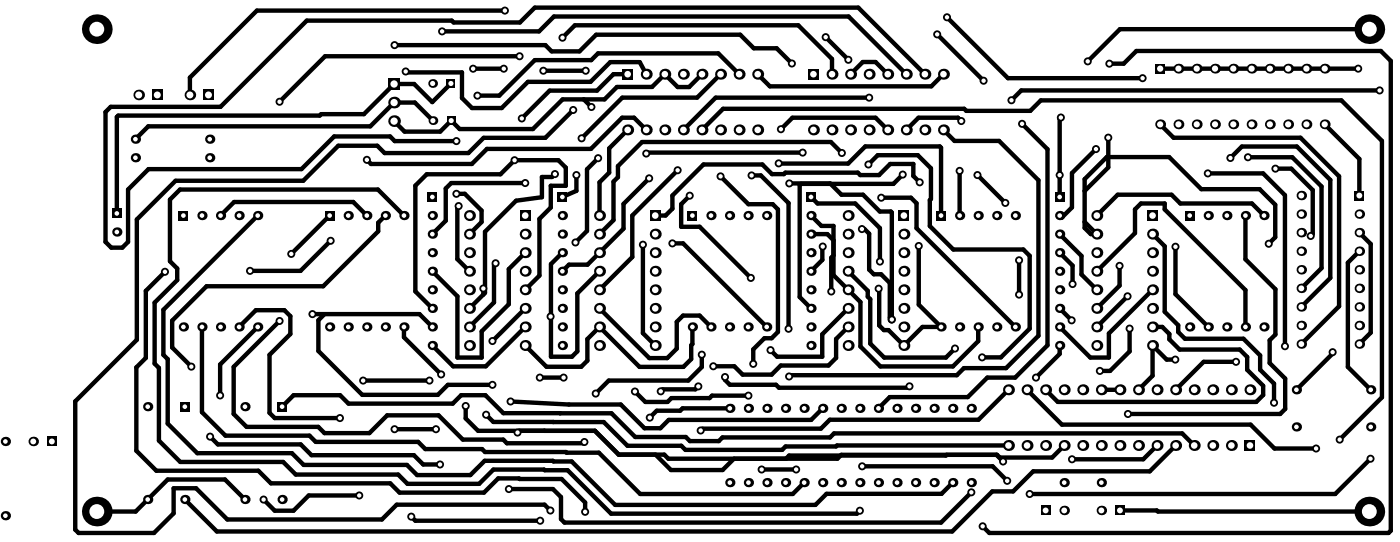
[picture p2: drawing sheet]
<svg xmlns="http://www.w3.org/2000/svg" width="637mm" height="247mm" viewBox="0 0 637 247" stroke-linecap="round" stroke-linejoin="round" font-family="sans-serif">
<g fill="none" stroke="#000" stroke-width="2">
<path d="M201 14h44l7-6h134l26 26M230 5h-113l-31 30v8M256 17l6-5h101l16 15v7M376 17l10 10M426 16l22 21M431 8l28 28h61M623 13h-113l-15 15M180 21h68l3 2h13l7-7h66l6 6h10l7 7M185 33h25v12l5 4h13l12-12h29l9-9h13l3 6M205 38l-8 8-9-8h-9l-13 14h-20v1h-92h-1v44M215 31h14M236 26h-88l-21 20"/>
<path d="M247 32h20M286 34h-7l-7 7h-22l-13 13M319 34l-5 6h-6l-5-6-6 6h-16l-6 5h-19l-13 14h-34l-4-4-5 5h-16l-5-5M328 34l-11 10h-34l-18 19M336 34l-9-10h-55l-3 3h-26l-16 17h-10M345 34l5 5h74l5-5M387 34l6-6h5l6 6M421 34l-30-31h-148l-6 7h-31v-1h-66l-40 40h-50l-2 2v59l3 3h5l2-3v-24l10-9h69l15-15h26l2 2h28M505 29h6l6-6h111l5 5v213l-1 1h-182l-3-3M528 31h90M197 55l-8-8h-10l-10 10h-102l-5 6M261 50l-13 13h-28l-7 7h-38l-3-4h-18l-16 16h-58l-18 18v55l-28 28v58l2 1h34l9-8v-12h10l14 14h71l7-6h67l2 2"/>
<path d="M266 45l3 4M286 59l-9 9v11l-4 4v15M294 59l-5-5h-6l-14 14h-47l-7 7h-46l-2-2M319 59l10-10h110l1 1h29l5-4h136l19 18v117l-19 19M355 59l6-5h37l6 5M396 44h-70l-15 15M429 59l5 5h21l18 18v71l-15 14h-19l-4 4h-75h-1M437 55l-1-1h-18l-6 5M465 56l12 12v89l-15 15h-13l-9 9h-35l-5 5M483 53l-1 1v36M528 57l6 6h58l17 17v59l-17 18M603 57l16 15v17"/>
<path d="M628 41h-163l-5 5M253 79l-2 2h-4v9l-12 1-14 14v28l-1 1M262 80v7l-6 3M272 72l-5 5v28l-5 5M308 77l-20 21v19l-15 15M342 80h4l13 12v58M354 74h.1M354 74h32l8-7h34v31M365 69h-70l-1 1M383 70l-5-5h-86l-11 11v5l-2 2v17l-6 7M395 75l4-4h19l6 6-1 26 11 11h32l3 2v34l-14 13h-8M411 79l-4 5h-43v51l5 5"/>
<path d="M437 78v20M445 80l13 12M499 68l-11 11v15l-5 5-1-1M504 63v13l-10 11M550 79h25l10 10v69M560 72l5-5h25l15 15v44l-13 14M568 72h20l13 13v37l-9 9M580 77h8l9 9v20l-1 1M100 98l7-6h54l6 6M117 98l-43 43v20l2 2v30l14 13h43l5 6h47l5 4h24l7-6h39l20 20h91l5-5h52l6-5M150 98l-17 18M175 98l-3 3v4l-25 25h-53l-16 16v12l9 9"/>
<path d="M184 98l-12-12h-90l-5 5v28l4 3v5l-11 11v27l2 2v33l10 10h47l6 6h46l4 4h33l7-6h33l20 20h112l1-2M208 88h4l7 8v5l-5 6M209 94h-1v24l6 5M239 83h-34l-2 3v14l-6 7M295 81l-11 12v11l-17 16h-8l-3 3M314 89l-4 4v10h8l24 23M328 80l13 13h11l2 2v56l-3 3h-3l-5 5v7M359 83h19l5 6h10l7 7h5l1 1v48h-1v-16l-4-4h-3l-2-2v-17l-3-2h-1M369 90l3 3h17l11 11v15M369 98l5 5h5v22l13 12v21l9 9h33l11-12v-6M401 90h14l2 2v12l45 45M419 83l-3-3v-5h-11l-5 5h-9l-1-1h-33h-6l-4-4h-27l-14 14v6l-3 3h-5"/>
<path d="M499 98l10-9h24l4 4h33l5 5M567 98v20l13 14v20l-2 3v10l7 7v14l-2 2h-70M150 110l-13 13h-23M226 120h-1v18l-11 11M239 115l-7 7v16l-13 13v12h-11v-28l-11-12M256 115l-5 5v42h9l3-2v-27l10-10M293 111v41l5 5M306 111h5l38 38M369 107h8l2 2M374 112v6l-5 5M379 116l-1 1v16M418 112v27l10 10h-8l-9 8-7-7h-2l-2-2v-17"/>
<path d="M464 118v16M482 107l10 9v9l7 7M482 115l6 6v8M494 101l5 6h-3l-2-3v-22l10-11h28l15 15h26l7 7v15l-3 3M525 107l5 5v30l6 6v3l3 3h27l7 8v6l7 7v8M535 112v22l15 15M619 114l-6 6v47l11 10M619 106l5 5v40l-5 6M75 124l-9 8v31l-4 4v38l9 9h47l5 6h55l4 4h38l7-6h29l10 11v4M220 134l-6 6M220 131v3M239 132l6-7v-25l6-6v-9h6v-9l-3-3h-20l-6 6h-34l-5 5v49l8 7"/>
<path d="M386 123l9 9v3l1 1v20l6 7h28l5-4M499 123l18-17v-11l2-2h11v2l37 37v17M509 121v9l-10 10M513 135l-14 14M513 135h.1M525 132l-20 20v11h-9l-14-14M92 149v39l11 10h38l3 3h46l4 3h25l2 2h52l18 19h70l5-5M109 149l7-8h13l3 3v8l-9 9v27l2 2h30M117 149l-17 17v14M127 146l-21 21v21l6 6h33l3 3h20l8-8h24l11 11h18l2 2h34l1-1M142 143h49l6 6M148 143l-3 3v14l20 20h34l5-5h20"/>
<path d="M184 149v4l17 17M224 155h.1M239 140l-15 15M239 149l-18 18h-15l-9-10M251 144h.1M273 140l22 23h9l4-4v-13l3-2h7l6 5M315 149v14l-4 4h-20l-18-18-6 5v10l-2 3h-16l-10-10M386 140l-12 12v10h-20l-3-3M386 149l-6 5v9l-3 3h-22l-4 4h-13l-4-3h-9M482 157v4l-11 11M482 140l6 6M514 149v11l-9 9h-4"/>
<path d="M525 149h4l3 3v2l5 5h27l4 3v6l7 8v4l-3 3h-91l-5-6M165 173h30M246 172h10M289 178l5 5h10l2-2h17l1-1h17M318 176l-2 1h-14l-1 1M319 161v6l-6 6h-36l-6 6M330 172v1l2 2h21l1 1h59h1M459 177l-14 14h-67l-4 4h-54l-1 1M467 177l16 16h86l11 11h19M501 177h9M535 164h-4l-6-7v14l-7 6M562 165h-14l-13 12"/>
<path d="M606 160v1l-16 16M96 199l3 3h38l5 5h46l5 4h7M128 185l6-5h21l4 4h47l4-4h11l8 8h49l11 11h23l2 2h13l2-2h49l2-2h158l5 6M180 195h18M212 185v5l6 6h53l11 11h20l2 2h77l2-2h71l1 1h24l5-5M221 189l4 3h50l11 11h24l2 2h44l2-2h22h1h78M232 183l27 1h24l10 11h8l3-4h65l5-5M236 196v1M248 196h.1M252 192h.1M255 188h.1M332 186h-21l-1 1h-11l-3 3"/>
<path d="M298 207l7 7h24l5-5M347 214h15M392 212h60l6 7M431 207h-72l-1 2M453 207l3 3M527 203l-7 6h-32M535 203l-12 11h-53l-9 10h-9l-19 18h-334l-15-15M624 209l-16 16h-139M111 227l-9-9h-26l-14 15h-18M163 225h-22l-7 7h-9l-5-5M187 235l2 2h57M232 223h20l3 3v10l2 2h171l14-14"/>
<path d="M510 232h16l1 1h96"/>
</g>
<circle cx="483" cy="53" r="1.8" fill="#000"/>
<circle cx="483" cy="53" r="1" fill="#fff"/>
<circle cx="418" cy="112" r="1.8" fill="#000"/>
<circle cx="418" cy="112" r="1" fill="#fff"/>
<circle cx="482" cy="80" r="1.8" fill="#000"/>
<circle cx="482" cy="80" r="1" fill="#fff"/>
<circle cx="293" cy="111" r="1.8" fill="#000"/>
<circle cx="293" cy="111" r="1" fill="#fff"/>
<circle cx="262" cy="80" r="1.8" fill="#000"/>
<circle cx="262" cy="80" r="1" fill="#fff"/>
<circle cx="209" cy="94" r="1.8" fill="#000"/>
<circle cx="209" cy="94" r="1" fill="#fff"/>
<circle cx="400" cy="119" r="1.8" fill="#000"/>
<circle cx="400" cy="119" r="1" fill="#fff"/>
<circle cx="513" cy="135" r="1.8" fill="#000"/>
<circle cx="513" cy="135" r="1" fill="#fff"/>
<circle cx="495" cy="28" r="1.8" fill="#000"/>
<circle cx="495" cy="28" r="1" fill="#fff"/>
<circle cx="376" cy="17" r="1.8" fill="#000"/>
<circle cx="376" cy="17" r="1" fill="#fff"/>
<circle cx="386" cy="27" r="1.8" fill="#000"/>
<circle cx="386" cy="27" r="1" fill="#fff"/>
<circle cx="610" cy="200" r="1.8" fill="#000"/>
<circle cx="610" cy="200" r="1" fill="#fff"/>
<circle cx="395" cy="75" r="1.8" fill="#000"/>
<circle cx="395" cy="75" r="1" fill="#fff"/>
<circle cx="447" cy="163" r="1.8" fill="#000"/>
<circle cx="447" cy="163" r="1" fill="#fff"/>
<circle cx="396" cy="44" r="1.8" fill="#000"/>
<circle cx="396" cy="44" r="1" fill="#fff"/>
<circle cx="505" cy="29" r="1.8" fill="#000"/>
<circle cx="505" cy="29" r="1" fill="#fff"/>
<circle cx="447" cy="239" r="1.8" fill="#000"/>
<circle cx="447" cy="239" r="1" fill="#fff"/>
<circle cx="465" cy="56" r="1.8" fill="#000"/>
<circle cx="465" cy="56" r="1" fill="#fff"/>
<circle cx="355" cy="59" r="1.8" fill="#000"/>
<circle cx="355" cy="59" r="1" fill="#fff"/>
<circle cx="342" cy="80" r="1.8" fill="#000"/>
<circle cx="342" cy="80" r="1" fill="#fff"/>
<circle cx="359" cy="150" r="1.8" fill="#000"/>
<circle cx="359" cy="150" r="1" fill="#fff"/>
<circle cx="261" cy="50" r="1.8" fill="#000"/>
<circle cx="261" cy="50" r="1" fill="#fff"/>
<circle cx="250" cy="232" r="1.8" fill="#000"/>
<circle cx="250" cy="232" r="1" fill="#fff"/>
<circle cx="437" cy="55" r="1.8" fill="#000"/>
<circle cx="437" cy="55" r="1" fill="#fff"/>
<circle cx="460" cy="46" r="1.8" fill="#000"/>
<circle cx="460" cy="46" r="1" fill="#fff"/>
<circle cx="628" cy="41" r="1.8" fill="#000"/>
<circle cx="628" cy="41" r="1" fill="#fff"/>
<circle cx="624" cy="209" r="1.8" fill="#000"/>
<circle cx="624" cy="209" r="1" fill="#fff"/>
<circle cx="469" cy="225" r="1.8" fill="#000"/>
<circle cx="469" cy="225" r="1" fill="#fff"/>
<circle cx="458" cy="219" r="1.8" fill="#000"/>
<circle cx="458" cy="219" r="1" fill="#fff"/>
<circle cx="392" cy="212" r="1.8" fill="#000"/>
<circle cx="392" cy="212" r="1" fill="#fff"/>
<circle cx="359" cy="171" r="1.8" fill="#000"/>
<circle cx="359" cy="171" r="1" fill="#fff"/>
<circle cx="267" cy="32" r="1.8" fill="#000"/>
<circle cx="267" cy="32" r="1" fill="#fff"/>
<circle cx="247" cy="32" r="1.8" fill="#000"/>
<circle cx="247" cy="32" r="1" fill="#fff"/>
<circle cx="236" cy="26" r="1.8" fill="#000"/>
<circle cx="236" cy="26" r="1" fill="#fff"/>
<circle cx="127" cy="46" r="1.8" fill="#000"/>
<circle cx="127" cy="46" r="1" fill="#fff"/>
<circle cx="127" cy="146" r="1.8" fill="#000"/>
<circle cx="127" cy="146" r="1" fill="#fff"/>
<circle cx="266" cy="201" r="1.8" fill="#000"/>
<circle cx="266" cy="201" r="1" fill="#fff"/>
<circle cx="289" cy="178" r="1.8" fill="#000"/>
<circle cx="289" cy="178" r="1" fill="#fff"/>
<circle cx="341" cy="180" r="1.8" fill="#000"/>
<circle cx="341" cy="180" r="1" fill="#fff"/>
<circle cx="448" cy="37" r="1.8" fill="#000"/>
<circle cx="448" cy="37" r="1" fill="#fff"/>
<circle cx="426" cy="16" r="1.8" fill="#000"/>
<circle cx="426" cy="16" r="1" fill="#fff"/>
<circle cx="96" cy="199" r="1.8" fill="#000"/>
<circle cx="96" cy="199" r="1" fill="#fff"/>
<circle cx="200" cy="211" r="1.8" fill="#000"/>
<circle cx="200" cy="211" r="1" fill="#fff"/>
<circle cx="296" cy="190" r="1.8" fill="#000"/>
<circle cx="296" cy="190" r="1" fill="#fff"/>
<circle cx="253" cy="79" r="1.8" fill="#000"/>
<circle cx="253" cy="79" r="1" fill="#fff"/>
<circle cx="383" cy="70" r="1.8" fill="#000"/>
<circle cx="383" cy="70" r="1" fill="#fff"/>
<circle cx="318" cy="176" r="1.8" fill="#000"/>
<circle cx="318" cy="176" r="1" fill="#fff"/>
<circle cx="301" cy="178" r="1.8" fill="#000"/>
<circle cx="301" cy="178" r="1" fill="#fff"/>
<circle cx="319" cy="196" r="1.8" fill="#000"/>
<circle cx="319" cy="196" r="1" fill="#fff"/>
<circle cx="221" cy="189" r="1.8" fill="#000"/>
<circle cx="221" cy="189" r="1" fill="#fff"/>
<circle cx="269" cy="49" r="1.8" fill="#000"/>
<circle cx="269" cy="49" r="1" fill="#fff"/>
<circle cx="618" cy="31" r="1.8" fill="#000"/>
<circle cx="618" cy="31" r="1" fill="#fff"/>
<circle cx="514" cy="149" r="1.8" fill="#000"/>
<circle cx="514" cy="149" r="1" fill="#fff"/>
<circle cx="501" cy="169" r="1.8" fill="#000"/>
<circle cx="501" cy="169" r="1" fill="#fff"/>
<circle cx="488" cy="146" r="1.8" fill="#000"/>
<circle cx="488" cy="146" r="1" fill="#fff"/>
<circle cx="499" cy="68" r="1.8" fill="#000"/>
<circle cx="499" cy="68" r="1" fill="#fff"/>
<circle cx="535" cy="112" r="1.8" fill="#000"/>
<circle cx="535" cy="112" r="1" fill="#fff"/>
<circle cx="509" cy="121" r="1.8" fill="#000"/>
<circle cx="509" cy="121" r="1" fill="#fff"/>
<circle cx="354" cy="74" r="1.8" fill="#000"/>
<circle cx="354" cy="74" r="1" fill="#fff"/>
<circle cx="401" cy="90" r="1.8" fill="#000"/>
<circle cx="401" cy="90" r="1" fill="#fff"/>
<circle cx="435" cy="159" r="1.8" fill="#000"/>
<circle cx="435" cy="159" r="1" fill="#fff"/>
<circle cx="351" cy="159" r="1.8" fill="#000"/>
<circle cx="351" cy="159" r="1" fill="#fff"/>
<circle cx="330" cy="172" r="1.8" fill="#000"/>
<circle cx="330" cy="172" r="1" fill="#fff"/>
<circle cx="414" cy="176" r="1.8" fill="#000"/>
<circle cx="414" cy="176" r="1" fill="#fff"/>
<circle cx="133" cy="116" r="1.8" fill="#000"/>
<circle cx="133" cy="116" r="1" fill="#fff"/>
<circle cx="232" cy="223" r="1.8" fill="#000"/>
<circle cx="232" cy="223" r="1" fill="#fff"/>
<circle cx="442" cy="224" r="1.8" fill="#000"/>
<circle cx="442" cy="224" r="1" fill="#fff"/>
<circle cx="391" cy="232" r="1.8" fill="#000"/>
<circle cx="391" cy="232" r="1" fill="#fff"/>
<circle cx="75" cy="124" r="1.8" fill="#000"/>
<circle cx="75" cy="124" r="1" fill="#fff"/>
<circle cx="266" cy="233" r="1.8" fill="#000"/>
<circle cx="266" cy="233" r="1" fill="#fff"/>
<circle cx="232" cy="183" r="1.8" fill="#000"/>
<circle cx="232" cy="183" r="1" fill="#fff"/>
<circle cx="201" cy="170" r="1.8" fill="#000"/>
<circle cx="201" cy="170" r="1" fill="#fff"/>
<circle cx="180" cy="195" r="1.8" fill="#000"/>
<circle cx="180" cy="195" r="1" fill="#fff"/>
<circle cx="198" cy="195" r="1.8" fill="#000"/>
<circle cx="198" cy="195" r="1" fill="#fff"/>
<circle cx="246" cy="172" r="1.8" fill="#000"/>
<circle cx="246" cy="172" r="1" fill="#fff"/>
<circle cx="256" cy="172" r="1.8" fill="#000"/>
<circle cx="256" cy="172" r="1" fill="#fff"/>
<circle cx="347" cy="214" r="1.8" fill="#000"/>
<circle cx="347" cy="214" r="1" fill="#fff"/>
<circle cx="362" cy="214" r="1.8" fill="#000"/>
<circle cx="362" cy="214" r="1" fill="#fff"/>
<circle cx="163" cy="225" r="1.8" fill="#000"/>
<circle cx="163" cy="225" r="1" fill="#fff"/>
<circle cx="120" cy="227" r="1.8" fill="#000"/>
<circle cx="120" cy="227" r="1" fill="#fff"/>
<circle cx="100" cy="180" r="1.8" fill="#000"/>
<circle cx="100" cy="180" r="1" fill="#fff"/>
<circle cx="295" cy="81" r="1.8" fill="#000"/>
<circle cx="295" cy="81" r="1" fill="#fff"/>
<circle cx="306" cy="111" r="1.8" fill="#000"/>
<circle cx="306" cy="111" r="1" fill="#fff"/>
<circle cx="319" cy="161" r="1.8" fill="#000"/>
<circle cx="319" cy="161" r="1" fill="#fff"/>
<circle cx="271" cy="179" r="1.8" fill="#000"/>
<circle cx="271" cy="179" r="1" fill="#fff"/>
<circle cx="251" cy="144" r="1.8" fill="#000"/>
<circle cx="251" cy="144" r="1" fill="#fff"/>
<circle cx="562" cy="165" r="1.8" fill="#000"/>
<circle cx="562" cy="165" r="1" fill="#fff"/>
<circle cx="585" cy="158" r="1.8" fill="#000"/>
<circle cx="585" cy="158" r="1" fill="#fff"/>
<circle cx="550" cy="79" r="1.8" fill="#000"/>
<circle cx="550" cy="79" r="1" fill="#fff"/>
<circle cx="520" cy="36" r="1.8" fill="#000"/>
<circle cx="520" cy="36" r="1" fill="#fff"/>
<circle cx="431" cy="8" r="1.8" fill="#000"/>
<circle cx="431" cy="8" r="1" fill="#fff"/>
<circle cx="230" cy="5" r="1.8" fill="#000"/>
<circle cx="230" cy="5" r="1" fill="#fff"/>
<circle cx="580" cy="77" r="1.8" fill="#000"/>
<circle cx="580" cy="77" r="1" fill="#fff"/>
<circle cx="596" cy="107" r="1.8" fill="#000"/>
<circle cx="596" cy="107" r="1" fill="#fff"/>
<circle cx="568" cy="72" r="1.8" fill="#000"/>
<circle cx="568" cy="72" r="1" fill="#fff"/>
<circle cx="560" cy="72" r="1.8" fill="#000"/>
<circle cx="560" cy="72" r="1" fill="#fff"/>
<circle cx="365" cy="69" r="1.8" fill="#000"/>
<circle cx="365" cy="69" r="1" fill="#fff"/>
<circle cx="294" cy="70" r="1.8" fill="#000"/>
<circle cx="294" cy="70" r="1" fill="#fff"/>
<circle cx="256" cy="17" r="1.8" fill="#000"/>
<circle cx="256" cy="17" r="1" fill="#fff"/>
<circle cx="195" cy="173" r="1.8" fill="#000"/>
<circle cx="195" cy="173" r="1" fill="#fff"/>
<circle cx="165" cy="173" r="1.8" fill="#000"/>
<circle cx="165" cy="173" r="1" fill="#fff"/>
<circle cx="215" cy="31" r="1.8" fill="#000"/>
<circle cx="215" cy="31" r="1" fill="#fff"/>
<circle cx="229" cy="31" r="1.8" fill="#000"/>
<circle cx="229" cy="31" r="1" fill="#fff"/>
<circle cx="201" cy="14" r="1.8" fill="#000"/>
<circle cx="201" cy="14" r="1" fill="#fff"/>
<circle cx="217" cy="44" r="1.8" fill="#000"/>
<circle cx="217" cy="44" r="1" fill="#fff"/>
<circle cx="224" cy="175" r="1.8" fill="#000"/>
<circle cx="224" cy="175" r="1" fill="#fff"/>
<circle cx="224" cy="155" r="1.8" fill="#000"/>
<circle cx="224" cy="155" r="1" fill="#fff"/>
<circle cx="142" cy="143" r="1.8" fill="#000"/>
<circle cx="142" cy="143" r="1" fill="#fff"/>
<circle cx="185" cy="33" r="1.8" fill="#000"/>
<circle cx="185" cy="33" r="1" fill="#fff"/>
<circle cx="265" cy="63" r="1.8" fill="#000"/>
<circle cx="265" cy="63" r="1" fill="#fff"/>
<circle cx="599" cy="204" r="1.8" fill="#000"/>
<circle cx="599" cy="204" r="1" fill="#fff"/>
<circle cx="87" cy="167" r="1.8" fill="#000"/>
<circle cx="87" cy="167" r="1" fill="#fff"/>
<circle cx="150" cy="110" r="1.8" fill="#000"/>
<circle cx="150" cy="110" r="1" fill="#fff"/>
<circle cx="114" cy="123" r="1.8" fill="#000"/>
<circle cx="114" cy="123" r="1" fill="#fff"/>
<circle cx="187" cy="235" r="1.8" fill="#000"/>
<circle cx="187" cy="235" r="1" fill="#fff"/>
<circle cx="246" cy="237" r="1.8" fill="#000"/>
<circle cx="246" cy="237" r="1" fill="#fff"/>
<circle cx="378" cy="133" r="1.8" fill="#000"/>
<circle cx="378" cy="133" r="1" fill="#fff"/>
<circle cx="411" cy="79" r="1.8" fill="#000"/>
<circle cx="411" cy="79" r="1" fill="#fff"/>
<circle cx="437" cy="78" r="1.8" fill="#000"/>
<circle cx="437" cy="78" r="1" fill="#fff"/>
<circle cx="212" cy="185" r="1.8" fill="#000"/>
<circle cx="212" cy="185" r="1" fill="#fff"/>
<circle cx="488" cy="209" r="1.8" fill="#000"/>
<circle cx="488" cy="209" r="1" fill="#fff"/>
<circle cx="456" cy="210" r="1.8" fill="#000"/>
<circle cx="456" cy="210" r="1" fill="#fff"/>
<circle cx="236" cy="197" r="1.8" fill="#000"/>
<circle cx="236" cy="197" r="1" fill="#fff"/>
<circle cx="220" cy="131" r="1.8" fill="#000"/>
<circle cx="220" cy="131" r="1" fill="#fff"/>
<circle cx="406" cy="145" r="1.8" fill="#000"/>
<circle cx="406" cy="145" r="1" fill="#fff"/>
<circle cx="392" cy="104" r="1.8" fill="#000"/>
<circle cx="392" cy="104" r="1" fill="#fff"/>
<circle cx="342" cy="126" r="1.8" fill="#000"/>
<circle cx="342" cy="126" r="1" fill="#fff"/>
<circle cx="314" cy="89" r="1.8" fill="#000"/>
<circle cx="314" cy="89" r="1" fill="#fff"/>
<circle cx="308" cy="77" r="1.8" fill="#000"/>
<circle cx="308" cy="77" r="1" fill="#fff"/>
<circle cx="262" cy="110" r="1.8" fill="#000"/>
<circle cx="262" cy="110" r="1" fill="#fff"/>
<circle cx="272" cy="72" r="1.8" fill="#000"/>
<circle cx="272" cy="72" r="1" fill="#fff"/>
<circle cx="535" cy="164" r="1.8" fill="#000"/>
<circle cx="535" cy="164" r="1" fill="#fff"/>
<circle cx="471" cy="172" r="1.8" fill="#000"/>
<circle cx="471" cy="172" r="1" fill="#fff"/>
<circle cx="513" cy="188" r="1.8" fill="#000"/>
<circle cx="513" cy="188" r="1" fill="#fff"/>
<circle cx="577" cy="111" r="1.8" fill="#000"/>
<circle cx="577" cy="111" r="1" fill="#fff"/>
<circle cx="580" cy="183" r="1.8" fill="#000"/>
<circle cx="580" cy="183" r="1" fill="#fff"/>
<circle cx="226" cy="120" r="1.8" fill="#000"/>
<circle cx="226" cy="120" r="1" fill="#fff"/>
<circle cx="239" cy="83" r="1.8" fill="#000"/>
<circle cx="239" cy="83" r="1" fill="#fff"/>
<circle cx="237" cy="54" r="1.8" fill="#000"/>
<circle cx="237" cy="54" r="1" fill="#fff"/>
<circle cx="234" cy="73" r="1.8" fill="#000"/>
<circle cx="234" cy="73" r="1" fill="#fff"/>
<circle cx="208" cy="64" r="1.8" fill="#000"/>
<circle cx="208" cy="64" r="1" fill="#fff"/>
<circle cx="208" cy="88" r="1.8" fill="#000"/>
<circle cx="208" cy="88" r="1" fill="#fff"/>
<circle cx="343" cy="166" r="1.8" fill="#000"/>
<circle cx="343" cy="166" r="1" fill="#fff"/>
<circle cx="328" cy="80" r="1.8" fill="#000"/>
<circle cx="328" cy="80" r="1" fill="#fff"/>
<circle cx="155" cy="190" r="1.8" fill="#000"/>
<circle cx="155" cy="190" r="1" fill="#fff"/>
<circle cx="167" cy="73" r="1.8" fill="#000"/>
<circle cx="167" cy="73" r="1" fill="#fff"/>
<circle cx="180" cy="21" r="1.8" fill="#000"/>
<circle cx="180" cy="21" r="1" fill="#fff"/>
<circle cx="360" cy="29" r="1.8" fill="#000"/>
<circle cx="360" cy="29" r="1" fill="#fff"/>
<circle cx="359" cy="83" r="1.8" fill="#000"/>
<circle cx="359" cy="83" r="1" fill="#fff"/>
<circle cx="406" cy="145" r="1.8" fill="#000"/>
<circle cx="406" cy="145" r="1" fill="#fff"/>
<circle cx="464" cy="134" r="1.8" fill="#000"/>
<circle cx="464" cy="134" r="1" fill="#fff"/>
<circle cx="464" cy="118" r="1.8" fill="#000"/>
<circle cx="464" cy="118" r="1" fill="#fff"/>
<circle cx="458" cy="92" r="1.8" fill="#000"/>
<circle cx="458" cy="92" r="1" fill="#fff"/>
<circle cx="445" cy="80" r="1.8" fill="#000"/>
<circle cx="445" cy="80" r="1" fill="#fff"/>
<circle cx="606" cy="160" r="1.8" fill="#000"/>
<circle cx="606" cy="160" r="1" fill="#fff"/>
<circle cx="419" cy="83" r="1.8" fill="#000"/>
<circle cx="419" cy="83" r="1" fill="#fff"/>
<circle cx="504" cy="63" r="1.8" fill="#000"/>
<circle cx="504" cy="63" r="1" fill="#fff"/>
<circle cx="374" cy="112" r="1.8" fill="#000"/>
<circle cx="374" cy="112" r="1" fill="#fff"/>
<circle cx="400" cy="131" r="1.8" fill="#000"/>
<circle cx="400" cy="131" r="1" fill="#fff"/>
<circle cx="325" cy="167" r="1.8" fill="#000"/>
<circle cx="325" cy="167" r="1" fill="#fff"/>
<circle cx="488" cy="129" r="1.8" fill="#000"/>
<circle cx="488" cy="129" r="1" fill="#fff"/>
<circle cx="623" cy="233" r="7" fill="#000"/>
<circle cx="623" cy="233" r="3" fill="#fff"/>
<path d="M566 200h5v5h-5z" fill-rule="evenodd" fill="#000"/>
<circle cx="569" cy="203" r="1.5" fill="#fff"/>
<circle cx="560" cy="203" r="2.5" fill="#000"/>
<circle cx="560" cy="203" r="1.5" fill="#fff"/>
<circle cx="552" cy="203" r="2.5" fill="#000"/>
<circle cx="552" cy="203" r="1.5" fill="#fff"/>
<circle cx="543" cy="203" r="2.5" fill="#000"/>
<circle cx="543" cy="203" r="1.5" fill="#fff"/>
<circle cx="535" cy="203" r="2.5" fill="#000"/>
<circle cx="535" cy="203" r="1.5" fill="#fff"/>
<circle cx="590" cy="194" r="2.1" fill="#000"/>
<circle cx="590" cy="194" r="1.1" fill="#fff"/>
<circle cx="624" cy="194" r="2.1" fill="#000"/>
<circle cx="624" cy="194" r="1.1" fill="#fff"/>
<circle cx="569" cy="177" r="2.5" fill="#000"/>
<circle cx="569" cy="177" r="1.5" fill="#fff"/>
<circle cx="590" cy="177" r="2.1" fill="#000"/>
<circle cx="590" cy="177" r="1.1" fill="#fff"/>
<circle cx="624" cy="177" r="2.1" fill="#000"/>
<circle cx="624" cy="177" r="1.1" fill="#fff"/>
<circle cx="560" cy="177" r="2.5" fill="#000"/>
<circle cx="560" cy="177" r="1.5" fill="#fff"/>
<circle cx="552" cy="177" r="2.5" fill="#000"/>
<circle cx="552" cy="177" r="1.5" fill="#fff"/>
<circle cx="543" cy="177" r="2.5" fill="#000"/>
<circle cx="543" cy="177" r="1.5" fill="#fff"/>
<circle cx="619" cy="157" r="2.2" fill="#000"/>
<circle cx="619" cy="157" r="1.3" fill="#fff"/>
<circle cx="592" cy="157" r="2.2" fill="#000"/>
<circle cx="592" cy="157" r="1.3" fill="#fff"/>
<circle cx="575" cy="149" r="2.1" fill="#000"/>
<circle cx="575" cy="149" r="1.1" fill="#fff"/>
<circle cx="567" cy="149" r="2.1" fill="#000"/>
<circle cx="567" cy="149" r="1.1" fill="#fff"/>
<circle cx="558" cy="149" r="2.1" fill="#000"/>
<circle cx="558" cy="149" r="1.1" fill="#fff"/>
<circle cx="550" cy="149" r="2.1" fill="#000"/>
<circle cx="550" cy="149" r="1.1" fill="#fff"/>
<circle cx="541" cy="149" r="2.1" fill="#000"/>
<circle cx="541" cy="149" r="1.1" fill="#fff"/>
<circle cx="619" cy="148" r="2.2" fill="#000"/>
<circle cx="619" cy="148" r="1.3" fill="#fff"/>
<circle cx="592" cy="148" r="2.2" fill="#000"/>
<circle cx="592" cy="148" r="1.3" fill="#fff"/>
<circle cx="592" cy="140" r="2.2" fill="#000"/>
<circle cx="592" cy="140" r="1.3" fill="#fff"/>
<circle cx="619" cy="140" r="2.2" fill="#000"/>
<circle cx="619" cy="140" r="1.3" fill="#fff"/>
<path d="M508 230h4v4h-4z" fill-rule="evenodd" fill="#000"/>
<circle cx="510" cy="232" r="1.3" fill="#fff"/>
<circle cx="484" cy="232" r="2.2" fill="#000"/>
<circle cx="484" cy="232" r="1.3" fill="#fff"/>
<circle cx="501" cy="232" r="2.2" fill="#000"/>
<circle cx="501" cy="232" r="1.3" fill="#fff"/>
<circle cx="484" cy="220" r="2.1" fill="#000"/>
<circle cx="484" cy="220" r="1.1" fill="#fff"/>
<circle cx="501" cy="220" r="2.1" fill="#000"/>
<circle cx="501" cy="220" r="1.1" fill="#fff"/>
<circle cx="527" cy="203" r="2.5" fill="#000"/>
<circle cx="527" cy="203" r="1.5" fill="#fff"/>
<circle cx="518" cy="203" r="2.5" fill="#000"/>
<circle cx="518" cy="203" r="1.5" fill="#fff"/>
<circle cx="510" cy="203" r="2.5" fill="#000"/>
<circle cx="510" cy="203" r="1.5" fill="#fff"/>
<circle cx="501" cy="203" r="2.5" fill="#000"/>
<circle cx="501" cy="203" r="1.5" fill="#fff"/>
<circle cx="484" cy="203" r="2.5" fill="#000"/>
<circle cx="484" cy="203" r="1.5" fill="#fff"/>
<circle cx="493" cy="203" r="2.5" fill="#000"/>
<circle cx="493" cy="203" r="1.5" fill="#fff"/>
<circle cx="535" cy="177" r="2.5" fill="#000"/>
<circle cx="535" cy="177" r="1.5" fill="#fff"/>
<circle cx="527" cy="177" r="2.5" fill="#000"/>
<circle cx="527" cy="177" r="1.5" fill="#fff"/>
<circle cx="518" cy="177" r="2.5" fill="#000"/>
<circle cx="518" cy="177" r="1.5" fill="#fff"/>
<circle cx="510" cy="177" r="2.5" fill="#000"/>
<circle cx="510" cy="177" r="1.5" fill="#fff"/>
<circle cx="484" cy="177" r="2.5" fill="#000"/>
<circle cx="484" cy="177" r="1.5" fill="#fff"/>
<circle cx="501" cy="177" r="2.5" fill="#000"/>
<circle cx="501" cy="177" r="1.5" fill="#fff"/>
<circle cx="493" cy="177" r="2.5" fill="#000"/>
<circle cx="493" cy="177" r="1.5" fill="#fff"/>
<circle cx="525" cy="157" r="2.5" fill="#000"/>
<circle cx="525" cy="157" r="1.5" fill="#fff"/>
<circle cx="499" cy="157" r="2.5" fill="#000"/>
<circle cx="499" cy="157" r="1.5" fill="#fff"/>
<circle cx="525" cy="149" r="2.5" fill="#000"/>
<circle cx="525" cy="149" r="1.5" fill="#fff"/>
<circle cx="499" cy="149" r="2.5" fill="#000"/>
<circle cx="499" cy="149" r="1.5" fill="#fff"/>
<circle cx="525" cy="140" r="2.5" fill="#000"/>
<circle cx="525" cy="140" r="1.5" fill="#fff"/>
<circle cx="499" cy="140" r="2.5" fill="#000"/>
<circle cx="499" cy="140" r="1.5" fill="#fff"/>
<circle cx="499" cy="132" r="2.5" fill="#000"/>
<circle cx="499" cy="132" r="1.5" fill="#fff"/>
<circle cx="619" cy="131" r="2.2" fill="#000"/>
<circle cx="619" cy="131" r="1.3" fill="#fff"/>
<circle cx="592" cy="131" r="2.2" fill="#000"/>
<circle cx="592" cy="131" r="1.3" fill="#fff"/>
<circle cx="619" cy="123" r="2.2" fill="#000"/>
<circle cx="619" cy="123" r="1.3" fill="#fff"/>
<circle cx="592" cy="123" r="2.2" fill="#000"/>
<circle cx="592" cy="123" r="1.3" fill="#fff"/>
<circle cx="592" cy="114" r="2.2" fill="#000"/>
<circle cx="592" cy="114" r="1.3" fill="#fff"/>
<circle cx="619" cy="114" r="2.2" fill="#000"/>
<circle cx="619" cy="114" r="1.3" fill="#fff"/>
<circle cx="592" cy="106" r="2.2" fill="#000"/>
<circle cx="592" cy="106" r="1.3" fill="#fff"/>
<circle cx="619" cy="106" r="2.2" fill="#000"/>
<circle cx="619" cy="106" r="1.3" fill="#fff"/>
<circle cx="575" cy="98" r="2.1" fill="#000"/>
<circle cx="575" cy="98" r="1.1" fill="#fff"/>
<circle cx="567" cy="98" r="2.1" fill="#000"/>
<circle cx="567" cy="98" r="1.1" fill="#fff"/>
<circle cx="592" cy="97" r="2.2" fill="#000"/>
<circle cx="592" cy="97" r="1.3" fill="#fff"/>
<circle cx="619" cy="97" r="2.2" fill="#000"/>
<circle cx="619" cy="97" r="1.3" fill="#fff"/>
<circle cx="592" cy="89" r="2.2" fill="#000"/>
<circle cx="592" cy="89" r="1.3" fill="#fff"/>
<path d="M616 87h5v4h-5z" fill-rule="evenodd" fill="#000"/>
<circle cx="619" cy="89" r="1.3" fill="#fff"/>
<circle cx="603" cy="57" r="2.2" fill="#000"/>
<circle cx="603" cy="57" r="1.4" fill="#fff"/>
<circle cx="595" cy="57" r="2.2" fill="#000"/>
<circle cx="595" cy="57" r="1.4" fill="#fff"/>
<circle cx="586" cy="57" r="2.2" fill="#000"/>
<circle cx="586" cy="57" r="1.4" fill="#fff"/>
<circle cx="578" cy="57" r="2.2" fill="#000"/>
<circle cx="578" cy="57" r="1.4" fill="#fff"/>
<circle cx="570" cy="57" r="2.2" fill="#000"/>
<circle cx="570" cy="57" r="1.4" fill="#fff"/>
<circle cx="561" cy="57" r="2.2" fill="#000"/>
<circle cx="561" cy="57" r="1.4" fill="#fff"/>
<circle cx="603" cy="31" r="2.2" fill="#000"/>
<circle cx="603" cy="31" r="1.4" fill="#fff"/>
<circle cx="595" cy="31" r="2.2" fill="#000"/>
<circle cx="595" cy="31" r="1.4" fill="#fff"/>
<circle cx="586" cy="31" r="2.2" fill="#000"/>
<circle cx="586" cy="31" r="1.4" fill="#fff"/>
<circle cx="578" cy="31" r="2.2" fill="#000"/>
<circle cx="578" cy="31" r="1.4" fill="#fff"/>
<circle cx="570" cy="31" r="2.2" fill="#000"/>
<circle cx="570" cy="31" r="1.4" fill="#fff"/>
<circle cx="623" cy="13" r="7" fill="#000"/>
<circle cx="623" cy="13" r="3" fill="#fff"/>
<circle cx="525" cy="132" r="2.5" fill="#000"/>
<circle cx="525" cy="132" r="1.5" fill="#fff"/>
<circle cx="525" cy="123" r="2.5" fill="#000"/>
<circle cx="525" cy="123" r="1.5" fill="#fff"/>
<circle cx="499" cy="123" r="2.5" fill="#000"/>
<circle cx="499" cy="123" r="1.5" fill="#fff"/>
<circle cx="499" cy="115" r="2.5" fill="#000"/>
<circle cx="499" cy="115" r="1.5" fill="#fff"/>
<circle cx="525" cy="115" r="2.5" fill="#000"/>
<circle cx="525" cy="115" r="1.5" fill="#fff"/>
<circle cx="525" cy="107" r="2.5" fill="#000"/>
<circle cx="525" cy="107" r="1.5" fill="#fff"/>
<circle cx="499" cy="107" r="2.5" fill="#000"/>
<circle cx="499" cy="107" r="1.5" fill="#fff"/>
<circle cx="558" cy="98" r="2.1" fill="#000"/>
<circle cx="558" cy="98" r="1.1" fill="#fff"/>
<circle cx="550" cy="98" r="2.1" fill="#000"/>
<circle cx="550" cy="98" r="1.1" fill="#fff"/>
<path d="M539 96h5v4h-5z" fill-rule="evenodd" fill="#000"/>
<circle cx="541" cy="98" r="1.1" fill="#fff"/>
<path d="M522 96h5v5h-5z" fill-rule="evenodd" fill="#000"/>
<circle cx="525" cy="98" r="1.5" fill="#fff"/>
<circle cx="499" cy="98" r="2.5" fill="#000"/>
<circle cx="499" cy="98" r="1.5" fill="#fff"/>
<circle cx="553" cy="57" r="2.2" fill="#000"/>
<circle cx="553" cy="57" r="1.4" fill="#fff"/>
<circle cx="545" cy="57" r="2.2" fill="#000"/>
<circle cx="545" cy="57" r="1.4" fill="#fff"/>
<circle cx="536" cy="57" r="2.2" fill="#000"/>
<circle cx="536" cy="57" r="1.4" fill="#fff"/>
<circle cx="528" cy="57" r="2.2" fill="#000"/>
<circle cx="528" cy="57" r="1.4" fill="#fff"/>
<circle cx="561" cy="31" r="2.2" fill="#000"/>
<circle cx="561" cy="31" r="1.4" fill="#fff"/>
<circle cx="553" cy="31" r="2.2" fill="#000"/>
<circle cx="553" cy="31" r="1.4" fill="#fff"/>
<circle cx="545" cy="31" r="2.2" fill="#000"/>
<circle cx="545" cy="31" r="1.4" fill="#fff"/>
<circle cx="536" cy="31" r="2.2" fill="#000"/>
<circle cx="536" cy="31" r="1.4" fill="#fff"/>
<path d="M526 29h4v4h-4z" fill-rule="evenodd" fill="#000"/>
<circle cx="528" cy="31" r="1.4" fill="#fff"/>
<path d="M474 230h4v4h-4z" fill-rule="evenodd" fill="#000"/>
<circle cx="476" cy="232" r="1.3" fill="#fff"/>
<circle cx="442" cy="220" r="2.1" fill="#000"/>
<circle cx="442" cy="220" r="1.1" fill="#fff"/>
<circle cx="434" cy="220" r="2.1" fill="#000"/>
<circle cx="434" cy="220" r="1.1" fill="#fff"/>
<circle cx="425" cy="220" r="2.1" fill="#000"/>
<circle cx="425" cy="220" r="1.1" fill="#fff"/>
<circle cx="467" cy="203" r="2.5" fill="#000"/>
<circle cx="467" cy="203" r="1.5" fill="#fff"/>
<circle cx="476" cy="203" r="2.5" fill="#000"/>
<circle cx="476" cy="203" r="1.5" fill="#fff"/>
<circle cx="459" cy="203" r="2.5" fill="#000"/>
<circle cx="459" cy="203" r="1.5" fill="#fff"/>
<circle cx="442" cy="186" r="2.1" fill="#000"/>
<circle cx="442" cy="186" r="1.1" fill="#fff"/>
<circle cx="434" cy="186" r="2.1" fill="#000"/>
<circle cx="434" cy="186" r="1.1" fill="#fff"/>
<circle cx="425" cy="186" r="2.1" fill="#000"/>
<circle cx="425" cy="186" r="1.1" fill="#fff"/>
<circle cx="417" cy="186" r="2.1" fill="#000"/>
<circle cx="417" cy="186" r="1.1" fill="#fff"/>
<circle cx="459" cy="177" r="2.5" fill="#000"/>
<circle cx="459" cy="177" r="1.5" fill="#fff"/>
<circle cx="467" cy="177" r="2.5" fill="#000"/>
<circle cx="467" cy="177" r="1.5" fill="#fff"/>
<circle cx="476" cy="177" r="2.5" fill="#000"/>
<circle cx="476" cy="177" r="1.5" fill="#fff"/>
<circle cx="482" cy="157" r="2.1" fill="#000"/>
<circle cx="482" cy="157" r="1.1" fill="#fff"/>
<circle cx="482" cy="149" r="2.1" fill="#000"/>
<circle cx="482" cy="149" r="1.1" fill="#fff"/>
<circle cx="454" cy="149" r="2.1" fill="#000"/>
<circle cx="454" cy="149" r="1.1" fill="#fff"/>
<circle cx="462" cy="149" r="2.1" fill="#000"/>
<circle cx="462" cy="149" r="1.1" fill="#fff"/>
<circle cx="445" cy="149" r="2.1" fill="#000"/>
<circle cx="445" cy="149" r="1.1" fill="#fff"/>
<circle cx="437" cy="149" r="2.1" fill="#000"/>
<circle cx="437" cy="149" r="1.1" fill="#fff"/>
<circle cx="428" cy="149" r="2.1" fill="#000"/>
<circle cx="428" cy="149" r="1.1" fill="#fff"/>
<circle cx="482" cy="140" r="2.1" fill="#000"/>
<circle cx="482" cy="140" r="1.1" fill="#fff"/>
<circle cx="482" cy="132" r="2.1" fill="#000"/>
<circle cx="482" cy="132" r="1.1" fill="#fff"/>
<circle cx="417" cy="220" r="2.1" fill="#000"/>
<circle cx="417" cy="220" r="1.1" fill="#fff"/>
<circle cx="374" cy="220" r="2.1" fill="#000"/>
<circle cx="374" cy="220" r="1.1" fill="#fff"/>
<circle cx="366" cy="220" r="2.1" fill="#000"/>
<circle cx="366" cy="220" r="1.1" fill="#fff"/>
<circle cx="408" cy="220" r="2.1" fill="#000"/>
<circle cx="408" cy="220" r="1.1" fill="#fff"/>
<circle cx="383" cy="220" r="2.1" fill="#000"/>
<circle cx="383" cy="220" r="1.1" fill="#fff"/>
<circle cx="391" cy="220" r="2.1" fill="#000"/>
<circle cx="391" cy="220" r="1.1" fill="#fff"/>
<circle cx="400" cy="220" r="2.1" fill="#000"/>
<circle cx="400" cy="220" r="1.1" fill="#fff"/>
<circle cx="400" cy="186" r="2.1" fill="#000"/>
<circle cx="400" cy="186" r="1.1" fill="#fff"/>
<circle cx="374" cy="186" r="2.1" fill="#000"/>
<circle cx="374" cy="186" r="1.1" fill="#fff"/>
<circle cx="383" cy="186" r="2.1" fill="#000"/>
<circle cx="383" cy="186" r="1.1" fill="#fff"/>
<circle cx="366" cy="186" r="2.1" fill="#000"/>
<circle cx="366" cy="186" r="1.1" fill="#fff"/>
<circle cx="408" cy="186" r="2.1" fill="#000"/>
<circle cx="408" cy="186" r="1.1" fill="#fff"/>
<circle cx="391" cy="186" r="2.1" fill="#000"/>
<circle cx="391" cy="186" r="1.1" fill="#fff"/>
<circle cx="411" cy="157" r="2.5" fill="#000"/>
<circle cx="411" cy="157" r="1.5" fill="#fff"/>
<circle cx="369" cy="157" r="2.1" fill="#000"/>
<circle cx="369" cy="157" r="1.1" fill="#fff"/>
<circle cx="386" cy="157" r="2.5" fill="#000"/>
<circle cx="386" cy="157" r="1.5" fill="#fff"/>
<circle cx="411" cy="149" r="2.5" fill="#000"/>
<circle cx="411" cy="149" r="1.5" fill="#fff"/>
<circle cx="386" cy="149" r="2.5" fill="#000"/>
<circle cx="386" cy="149" r="1.5" fill="#fff"/>
<circle cx="369" cy="149" r="2.1" fill="#000"/>
<circle cx="369" cy="149" r="1.1" fill="#fff"/>
<circle cx="411" cy="140" r="2.5" fill="#000"/>
<circle cx="411" cy="140" r="1.5" fill="#fff"/>
<circle cx="369" cy="140" r="2.1" fill="#000"/>
<circle cx="369" cy="140" r="1.1" fill="#fff"/>
<circle cx="386" cy="140" r="2.5" fill="#000"/>
<circle cx="386" cy="140" r="1.5" fill="#fff"/>
<circle cx="411" cy="132" r="2.5" fill="#000"/>
<circle cx="411" cy="132" r="1.5" fill="#fff"/>
<circle cx="369" cy="132" r="2.1" fill="#000"/>
<circle cx="369" cy="132" r="1.1" fill="#fff"/>
<circle cx="386" cy="132" r="2.5" fill="#000"/>
<circle cx="386" cy="132" r="1.5" fill="#fff"/>
<circle cx="482" cy="123" r="2.1" fill="#000"/>
<circle cx="482" cy="123" r="1.1" fill="#fff"/>
<circle cx="411" cy="123" r="2.5" fill="#000"/>
<circle cx="411" cy="123" r="1.5" fill="#fff"/>
<circle cx="482" cy="115" r="2.1" fill="#000"/>
<circle cx="482" cy="115" r="1.1" fill="#fff"/>
<circle cx="482" cy="107" r="2.1" fill="#000"/>
<circle cx="482" cy="107" r="1.1" fill="#fff"/>
<circle cx="411" cy="107" r="2.5" fill="#000"/>
<circle cx="411" cy="107" r="1.5" fill="#fff"/>
<circle cx="445" cy="98" r="2.1" fill="#000"/>
<circle cx="445" cy="98" r="1.1" fill="#fff"/>
<circle cx="482" cy="98" r="2.1" fill="#000"/>
<circle cx="482" cy="98" r="1.1" fill="#fff"/>
<circle cx="454" cy="98" r="2.1" fill="#000"/>
<circle cx="454" cy="98" r="1.1" fill="#fff"/>
<circle cx="462" cy="98" r="2.1" fill="#000"/>
<circle cx="462" cy="98" r="1.1" fill="#fff"/>
<circle cx="437" cy="98" r="2.1" fill="#000"/>
<circle cx="437" cy="98" r="1.1" fill="#fff"/>
<path d="M426 96h4v4h-4z" fill-rule="evenodd" fill="#000"/>
<circle cx="428" cy="98" r="1.1" fill="#fff"/>
<path d="M409 96h5v5h-5z" fill-rule="evenodd" fill="#000"/>
<circle cx="411" cy="98" r="1.5" fill="#fff"/>
<path d="M480 88h4v4h-4z" fill-rule="evenodd" fill="#000"/>
<circle cx="482" cy="90" r="1.1" fill="#fff"/>
<circle cx="429" cy="59" r="2.5" fill="#000"/>
<circle cx="429" cy="59" r="1.5" fill="#fff"/>
<circle cx="421" cy="59" r="2.5" fill="#000"/>
<circle cx="421" cy="59" r="1.5" fill="#fff"/>
<circle cx="412" cy="59" r="2.5" fill="#000"/>
<circle cx="412" cy="59" r="1.5" fill="#fff"/>
<circle cx="429" cy="34" r="2.5" fill="#000"/>
<circle cx="429" cy="34" r="1.5" fill="#fff"/>
<circle cx="421" cy="34" r="2.5" fill="#000"/>
<circle cx="421" cy="34" r="1.5" fill="#fff"/>
<circle cx="412" cy="34" r="2.5" fill="#000"/>
<circle cx="412" cy="34" r="1.5" fill="#fff"/>
<circle cx="386" cy="123" r="2.5" fill="#000"/>
<circle cx="386" cy="123" r="1.5" fill="#fff"/>
<circle cx="369" cy="123" r="2.1" fill="#000"/>
<circle cx="369" cy="123" r="1.1" fill="#fff"/>
<circle cx="411" cy="115" r="2.5" fill="#000"/>
<circle cx="411" cy="115" r="1.5" fill="#fff"/>
<circle cx="369" cy="115" r="2.1" fill="#000"/>
<circle cx="369" cy="115" r="1.1" fill="#fff"/>
<circle cx="386" cy="115" r="2.5" fill="#000"/>
<circle cx="386" cy="115" r="1.5" fill="#fff"/>
<circle cx="369" cy="107" r="2.1" fill="#000"/>
<circle cx="369" cy="107" r="1.1" fill="#fff"/>
<circle cx="386" cy="107" r="2.5" fill="#000"/>
<circle cx="386" cy="107" r="1.5" fill="#fff"/>
<circle cx="386" cy="98" r="2.5" fill="#000"/>
<circle cx="386" cy="98" r="1.5" fill="#fff"/>
<circle cx="369" cy="98" r="2.1" fill="#000"/>
<circle cx="369" cy="98" r="1.1" fill="#fff"/>
<path d="M367 88h4v4h-4z" fill-rule="evenodd" fill="#000"/>
<circle cx="369" cy="90" r="1.1" fill="#fff"/>
<circle cx="404" cy="59" r="2.5" fill="#000"/>
<circle cx="404" cy="59" r="1.5" fill="#fff"/>
<circle cx="396" cy="59" r="2.5" fill="#000"/>
<circle cx="396" cy="59" r="1.5" fill="#fff"/>
<circle cx="387" cy="59" r="2.5" fill="#000"/>
<circle cx="387" cy="59" r="1.5" fill="#fff"/>
<circle cx="370" cy="59" r="2.5" fill="#000"/>
<circle cx="370" cy="59" r="1.5" fill="#fff"/>
<circle cx="379" cy="59" r="2.5" fill="#000"/>
<circle cx="379" cy="59" r="1.5" fill="#fff"/>
<circle cx="404" cy="34" r="2.5" fill="#000"/>
<circle cx="404" cy="34" r="1.5" fill="#fff"/>
<circle cx="396" cy="34" r="2.5" fill="#000"/>
<circle cx="396" cy="34" r="1.5" fill="#fff"/>
<circle cx="387" cy="34" r="2.5" fill="#000"/>
<circle cx="387" cy="34" r="1.5" fill="#fff"/>
<circle cx="379" cy="34" r="2.5" fill="#000"/>
<circle cx="379" cy="34" r="1.5" fill="#fff"/>
<path d="M368 31h5v5h-5z" fill-rule="evenodd" fill="#000"/>
<circle cx="370" cy="34" r="1.5" fill="#fff"/>
<circle cx="358" cy="220" r="2.1" fill="#000"/>
<circle cx="358" cy="220" r="1.1" fill="#fff"/>
<circle cx="358" cy="186" r="2.1" fill="#000"/>
<circle cx="358" cy="186" r="1.1" fill="#fff"/>
<circle cx="349" cy="220" r="2.1" fill="#000"/>
<circle cx="349" cy="220" r="1.1" fill="#fff"/>
<circle cx="349" cy="186" r="2.1" fill="#000"/>
<circle cx="349" cy="186" r="1.1" fill="#fff"/>
<circle cx="349" cy="149" r="2.1" fill="#000"/>
<circle cx="349" cy="149" r="1.1" fill="#fff"/>
<circle cx="341" cy="220" r="2.1" fill="#000"/>
<circle cx="341" cy="220" r="1.1" fill="#fff"/>
<circle cx="341" cy="186" r="2.1" fill="#000"/>
<circle cx="341" cy="186" r="1.1" fill="#fff"/>
<circle cx="340" cy="149" r="2.1" fill="#000"/>
<circle cx="340" cy="149" r="1.1" fill="#fff"/>
<circle cx="332" cy="186" r="2.1" fill="#000"/>
<circle cx="332" cy="186" r="1.1" fill="#fff"/>
<circle cx="332" cy="220" r="2.1" fill="#000"/>
<circle cx="332" cy="220" r="1.1" fill="#fff"/>
<circle cx="298" cy="157" r="2.5" fill="#000"/>
<circle cx="298" cy="157" r="1.5" fill="#fff"/>
<circle cx="273" cy="157" r="2.5" fill="#000"/>
<circle cx="273" cy="157" r="1.5" fill="#fff"/>
<circle cx="256" cy="157" r="2.1" fill="#000"/>
<circle cx="256" cy="157" r="1.1" fill="#fff"/>
<circle cx="332" cy="149" r="2.1" fill="#000"/>
<circle cx="332" cy="149" r="1.1" fill="#fff"/>
<circle cx="324" cy="149" r="2.1" fill="#000"/>
<circle cx="324" cy="149" r="1.1" fill="#fff"/>
<circle cx="315" cy="149" r="2.1" fill="#000"/>
<circle cx="315" cy="149" r="1.1" fill="#fff"/>
<circle cx="298" cy="149" r="2.5" fill="#000"/>
<circle cx="298" cy="149" r="1.5" fill="#fff"/>
<circle cx="273" cy="149" r="2.5" fill="#000"/>
<circle cx="273" cy="149" r="1.5" fill="#fff"/>
<circle cx="256" cy="149" r="2.1" fill="#000"/>
<circle cx="256" cy="149" r="1.1" fill="#fff"/>
<circle cx="273" cy="140" r="2.5" fill="#000"/>
<circle cx="273" cy="140" r="1.5" fill="#fff"/>
<circle cx="298" cy="140" r="2.5" fill="#000"/>
<circle cx="298" cy="140" r="1.5" fill="#fff"/>
<circle cx="256" cy="140" r="2.1" fill="#000"/>
<circle cx="256" cy="140" r="1.1" fill="#fff"/>
<circle cx="239" cy="140" r="2.5" fill="#000"/>
<circle cx="239" cy="140" r="1.5" fill="#fff"/>
<circle cx="298" cy="132" r="2.5" fill="#000"/>
<circle cx="298" cy="132" r="1.5" fill="#fff"/>
<circle cx="256" cy="132" r="2.1" fill="#000"/>
<circle cx="256" cy="132" r="1.1" fill="#fff"/>
<circle cx="239" cy="132" r="2.5" fill="#000"/>
<circle cx="239" cy="132" r="1.5" fill="#fff"/>
<circle cx="298" cy="123" r="2.5" fill="#000"/>
<circle cx="298" cy="123" r="1.5" fill="#fff"/>
<circle cx="298" cy="115" r="2.5" fill="#000"/>
<circle cx="298" cy="115" r="1.5" fill="#fff"/>
<circle cx="298" cy="107" r="2.5" fill="#000"/>
<circle cx="298" cy="107" r="1.5" fill="#fff"/>
<circle cx="332" cy="98" r="2.1" fill="#000"/>
<circle cx="332" cy="98" r="1.1" fill="#fff"/>
<path d="M313 96h4v4h-4z" fill-rule="evenodd" fill="#000"/>
<circle cx="315" cy="98" r="1.1" fill="#fff"/>
<circle cx="324" cy="98" r="2.1" fill="#000"/>
<circle cx="324" cy="98" r="1.1" fill="#fff"/>
<circle cx="340" cy="98" r="2.1" fill="#000"/>
<circle cx="340" cy="98" r="1.1" fill="#fff"/>
<circle cx="349" cy="98" r="2.1" fill="#000"/>
<circle cx="349" cy="98" r="1.1" fill="#fff"/>
<path d="M296 96h5v5h-5z" fill-rule="evenodd" fill="#000"/>
<circle cx="298" cy="98" r="1.5" fill="#fff"/>
<circle cx="328" cy="59" r="2.5" fill="#000"/>
<circle cx="328" cy="59" r="1.5" fill="#fff"/>
<circle cx="311" cy="59" r="2.5" fill="#000"/>
<circle cx="311" cy="59" r="1.5" fill="#fff"/>
<circle cx="345" cy="59" r="2.5" fill="#000"/>
<circle cx="345" cy="59" r="1.5" fill="#fff"/>
<circle cx="336" cy="59" r="2.5" fill="#000"/>
<circle cx="336" cy="59" r="1.5" fill="#fff"/>
<circle cx="319" cy="59" r="2.5" fill="#000"/>
<circle cx="319" cy="59" r="1.5" fill="#fff"/>
<circle cx="303" cy="59" r="2.5" fill="#000"/>
<circle cx="303" cy="59" r="1.5" fill="#fff"/>
<circle cx="328" cy="34" r="2.5" fill="#000"/>
<circle cx="328" cy="34" r="1.5" fill="#fff"/>
<circle cx="319" cy="34" r="2.5" fill="#000"/>
<circle cx="319" cy="34" r="1.5" fill="#fff"/>
<circle cx="336" cy="34" r="2.5" fill="#000"/>
<circle cx="336" cy="34" r="1.5" fill="#fff"/>
<circle cx="311" cy="34" r="2.5" fill="#000"/>
<circle cx="311" cy="34" r="1.5" fill="#fff"/>
<circle cx="345" cy="34" r="2.5" fill="#000"/>
<circle cx="345" cy="34" r="1.5" fill="#fff"/>
<circle cx="303" cy="34" r="2.5" fill="#000"/>
<circle cx="303" cy="34" r="1.5" fill="#fff"/>
<circle cx="273" cy="132" r="2.5" fill="#000"/>
<circle cx="273" cy="132" r="1.5" fill="#fff"/>
<circle cx="273" cy="123" r="2.5" fill="#000"/>
<circle cx="273" cy="123" r="1.5" fill="#fff"/>
<circle cx="256" cy="123" r="2.1" fill="#000"/>
<circle cx="256" cy="123" r="1.1" fill="#fff"/>
<circle cx="239" cy="123" r="2.5" fill="#000"/>
<circle cx="239" cy="123" r="1.5" fill="#fff"/>
<circle cx="273" cy="115" r="2.5" fill="#000"/>
<circle cx="273" cy="115" r="1.5" fill="#fff"/>
<circle cx="256" cy="115" r="2.1" fill="#000"/>
<circle cx="256" cy="115" r="1.1" fill="#fff"/>
<circle cx="239" cy="115" r="2.5" fill="#000"/>
<circle cx="239" cy="115" r="1.5" fill="#fff"/>
<circle cx="273" cy="107" r="2.5" fill="#000"/>
<circle cx="273" cy="107" r="1.5" fill="#fff"/>
<circle cx="239" cy="107" r="2.5" fill="#000"/>
<circle cx="239" cy="107" r="1.5" fill="#fff"/>
<circle cx="256" cy="107" r="2.1" fill="#000"/>
<circle cx="256" cy="107" r="1.1" fill="#fff"/>
<circle cx="273" cy="98" r="2.5" fill="#000"/>
<circle cx="273" cy="98" r="1.5" fill="#fff"/>
<circle cx="256" cy="98" r="2.1" fill="#000"/>
<circle cx="256" cy="98" r="1.1" fill="#fff"/>
<path d="M237 96h5v5h-5z" fill-rule="evenodd" fill="#000"/>
<circle cx="239" cy="98" r="1.5" fill="#fff"/>
<path d="M254 88h4v4h-4z" fill-rule="evenodd" fill="#000"/>
<circle cx="256" cy="90" r="1.1" fill="#fff"/>
<circle cx="294" cy="59" r="2.5" fill="#000"/>
<circle cx="294" cy="59" r="1.5" fill="#fff"/>
<circle cx="286" cy="59" r="2.5" fill="#000"/>
<circle cx="286" cy="59" r="1.5" fill="#fff"/>
<circle cx="294" cy="34" r="2.5" fill="#000"/>
<circle cx="294" cy="34" r="1.5" fill="#fff"/>
<path d="M283 31h5v5h-5z" fill-rule="evenodd" fill="#000"/>
<circle cx="286" cy="34" r="1.5" fill="#fff"/>
<circle cx="239" cy="157" r="2.5" fill="#000"/>
<circle cx="239" cy="157" r="1.5" fill="#fff"/>
<circle cx="239" cy="149" r="2.5" fill="#000"/>
<circle cx="239" cy="149" r="1.5" fill="#fff"/>
<circle cx="214" cy="140" r="2.5" fill="#000"/>
<circle cx="214" cy="140" r="1.5" fill="#fff"/>
<circle cx="214" cy="157" r="2.5" fill="#000"/>
<circle cx="214" cy="157" r="1.5" fill="#fff"/>
<circle cx="214" cy="149" r="2.5" fill="#000"/>
<circle cx="214" cy="149" r="1.5" fill="#fff"/>
<circle cx="197" cy="149" r="2.1" fill="#000"/>
<circle cx="197" cy="149" r="1.1" fill="#fff"/>
<circle cx="15" cy="201" r="2.2" fill="#000"/>
<circle cx="15" cy="201" r="1.3" fill="#fff"/>
<circle cx="44" cy="233" r="7" fill="#000"/>
<circle cx="44" cy="233" r="3" fill="#fff"/>
<path d="M21 199h5v4h-5z" fill-rule="evenodd" fill="#000"/>
<circle cx="24" cy="201" r="1.3" fill="#fff"/>
<circle cx="2" cy="235" r="2.1" fill="#000"/>
<circle cx="2" cy="235" r="1.1" fill="#fff"/>
<circle cx="2" cy="201" r="2.1" fill="#000"/>
<circle cx="2" cy="201" r="1.1" fill="#fff"/>
<circle cx="197" cy="157" r="2.1" fill="#000"/>
<circle cx="197" cy="157" r="1.1" fill="#fff"/>
<circle cx="184" cy="149" r="2.1" fill="#000"/>
<circle cx="184" cy="149" r="1.1" fill="#fff"/>
<circle cx="175" cy="149" r="2.1" fill="#000"/>
<circle cx="175" cy="149" r="1.1" fill="#fff"/>
<circle cx="167" cy="149" r="2.1" fill="#000"/>
<circle cx="167" cy="149" r="1.1" fill="#fff"/>
<circle cx="158" cy="149" r="2.1" fill="#000"/>
<circle cx="158" cy="149" r="1.1" fill="#fff"/>
<circle cx="150" cy="149" r="2.1" fill="#000"/>
<circle cx="150" cy="149" r="1.1" fill="#fff"/>
<circle cx="92" cy="149" r="2.1" fill="#000"/>
<circle cx="92" cy="149" r="1.1" fill="#fff"/>
<circle cx="109" cy="149" r="2.1" fill="#000"/>
<circle cx="109" cy="149" r="1.1" fill="#fff"/>
<circle cx="100" cy="149" r="2.1" fill="#000"/>
<circle cx="100" cy="149" r="1.1" fill="#fff"/>
<circle cx="83" cy="149" r="2.1" fill="#000"/>
<circle cx="83" cy="149" r="1.1" fill="#fff"/>
<circle cx="117" cy="149" r="2.1" fill="#000"/>
<circle cx="117" cy="149" r="1.1" fill="#fff"/>
<circle cx="197" cy="140" r="2.1" fill="#000"/>
<circle cx="197" cy="140" r="1.1" fill="#fff"/>
<circle cx="214" cy="132" r="2.5" fill="#000"/>
<circle cx="214" cy="132" r="1.5" fill="#fff"/>
<circle cx="197" cy="132" r="2.1" fill="#000"/>
<circle cx="197" cy="132" r="1.1" fill="#fff"/>
<circle cx="214" cy="123" r="2.5" fill="#000"/>
<circle cx="214" cy="123" r="1.5" fill="#fff"/>
<circle cx="197" cy="123" r="2.1" fill="#000"/>
<circle cx="197" cy="123" r="1.1" fill="#fff"/>
<circle cx="214" cy="115" r="2.5" fill="#000"/>
<circle cx="214" cy="115" r="1.5" fill="#fff"/>
<circle cx="197" cy="115" r="2.1" fill="#000"/>
<circle cx="197" cy="115" r="1.1" fill="#fff"/>
<circle cx="214" cy="107" r="2.5" fill="#000"/>
<circle cx="214" cy="107" r="1.5" fill="#fff"/>
<circle cx="197" cy="107" r="2.1" fill="#000"/>
<circle cx="197" cy="107" r="1.1" fill="#fff"/>
<circle cx="214" cy="98" r="2.5" fill="#000"/>
<circle cx="214" cy="98" r="1.5" fill="#fff"/>
<circle cx="197" cy="98" r="2.1" fill="#000"/>
<circle cx="197" cy="98" r="1.1" fill="#fff"/>
<circle cx="184" cy="98" r="2.1" fill="#000"/>
<circle cx="184" cy="98" r="1.1" fill="#fff"/>
<path d="M195 88h4v4h-4z" fill-rule="evenodd" fill="#000"/>
<circle cx="197" cy="90" r="1.1" fill="#fff"/>
<path d="M203 53h4v4h-4z" fill-rule="evenodd" fill="#000"/>
<circle cx="205" cy="55" r="1.2" fill="#fff"/>
<circle cx="197" cy="55" r="2" fill="#000"/>
<circle cx="197" cy="55" r="1.2" fill="#fff"/>
<path d="M203 36h4v4h-4z" fill-rule="evenodd" fill="#000"/>
<circle cx="205" cy="38" r="1.2" fill="#fff"/>
<circle cx="197" cy="38" r="2" fill="#000"/>
<circle cx="197" cy="38" r="1.2" fill="#fff"/>
<circle cx="53" cy="106" r="2.1" fill="#000"/>
<circle cx="53" cy="106" r="1.1" fill="#fff"/>
<circle cx="175" cy="98" r="2.1" fill="#000"/>
<circle cx="175" cy="98" r="1.1" fill="#fff"/>
<circle cx="167" cy="98" r="2.1" fill="#000"/>
<circle cx="167" cy="98" r="1.1" fill="#fff"/>
<circle cx="158" cy="98" r="2.1" fill="#000"/>
<circle cx="158" cy="98" r="1.1" fill="#fff"/>
<path d="M148 96h4v4h-4z" fill-rule="evenodd" fill="#000"/>
<circle cx="150" cy="98" r="1.1" fill="#fff"/>
<circle cx="117" cy="98" r="2.1" fill="#000"/>
<circle cx="117" cy="98" r="1.1" fill="#fff"/>
<circle cx="109" cy="98" r="2.1" fill="#000"/>
<circle cx="109" cy="98" r="1.1" fill="#fff"/>
<circle cx="100" cy="98" r="2.1" fill="#000"/>
<circle cx="100" cy="98" r="1.1" fill="#fff"/>
<circle cx="92" cy="98" r="2.1" fill="#000"/>
<circle cx="92" cy="98" r="1.1" fill="#fff"/>
<path d="M81 96h5v4h-5z" fill-rule="evenodd" fill="#000"/>
<circle cx="83" cy="98" r="1.1" fill="#fff"/>
<path d="M51 95h4v4h-4z" fill-rule="evenodd" fill="#000"/>
<circle cx="53" cy="97" r="1.1" fill="#fff"/>
<circle cx="95" cy="72" r="2.1" fill="#000"/>
<circle cx="95" cy="72" r="1.1" fill="#fff"/>
<circle cx="62" cy="72" r="2.1" fill="#000"/>
<circle cx="62" cy="72" r="1.1" fill="#fff"/>
<circle cx="95" cy="63" r="2.1" fill="#000"/>
<circle cx="95" cy="63" r="1.1" fill="#fff"/>
<circle cx="62" cy="63" r="2.1" fill="#000"/>
<circle cx="62" cy="63" r="1.1" fill="#fff"/>
<circle cx="179" cy="55" r="2.7" fill="#000"/>
<circle cx="179" cy="55" r="1.7" fill="#fff"/>
<circle cx="179" cy="47" r="2.7" fill="#000"/>
<circle cx="179" cy="47" r="1.7" fill="#fff"/>
<path d="M92 41h5v5h-5z" fill-rule="evenodd" fill="#000"/>
<circle cx="95" cy="43" r="1.6" fill="#fff"/>
<circle cx="86" cy="43" r="2.4" fill="#000"/>
<circle cx="86" cy="43" r="1.6" fill="#fff"/>
<path d="M69 41h5v5h-5z" fill-rule="evenodd" fill="#000"/>
<circle cx="72" cy="43" r="1.6" fill="#fff"/>
<circle cx="63" cy="43" r="2.4" fill="#000"/>
<circle cx="63" cy="43" r="1.6" fill="#fff"/>
<path d="M177 36h5v5h-5z" fill-rule="evenodd" fill="#000"/>
<circle cx="179" cy="38" r="1.7" fill="#fff"/>
<circle cx="44" cy="13" r="7" fill="#000"/>
<circle cx="44" cy="13" r="3" fill="#fff"/>
<circle cx="67" cy="227" r="2.1" fill="#000"/>
<circle cx="67" cy="227" r="1.1" fill="#fff"/>
<circle cx="84" cy="227" r="2.1" fill="#000"/>
<circle cx="84" cy="227" r="1.1" fill="#fff"/>
<circle cx="111" cy="227" r="2.1" fill="#000"/>
<circle cx="111" cy="227" r="1.1" fill="#fff"/>
<circle cx="128" cy="227" r="2.1" fill="#000"/>
<circle cx="128" cy="227" r="1.1" fill="#fff"/>
<path d="M126 183h5v4h-5z" fill-rule="evenodd" fill="#000"/>
<circle cx="128" cy="185" r="1.1" fill="#fff"/>
<circle cx="67" cy="185" r="2.1" fill="#000"/>
<circle cx="67" cy="185" r="1.1" fill="#fff"/>
<path d="M82 183h4v4h-4z" fill-rule="evenodd" fill="#000"/>
<circle cx="84" cy="185" r="1.1" fill="#fff"/>
<circle cx="111" cy="185" r="2.1" fill="#000"/>
<circle cx="111" cy="185" r="1.1" fill="#fff"/>
</svg>
